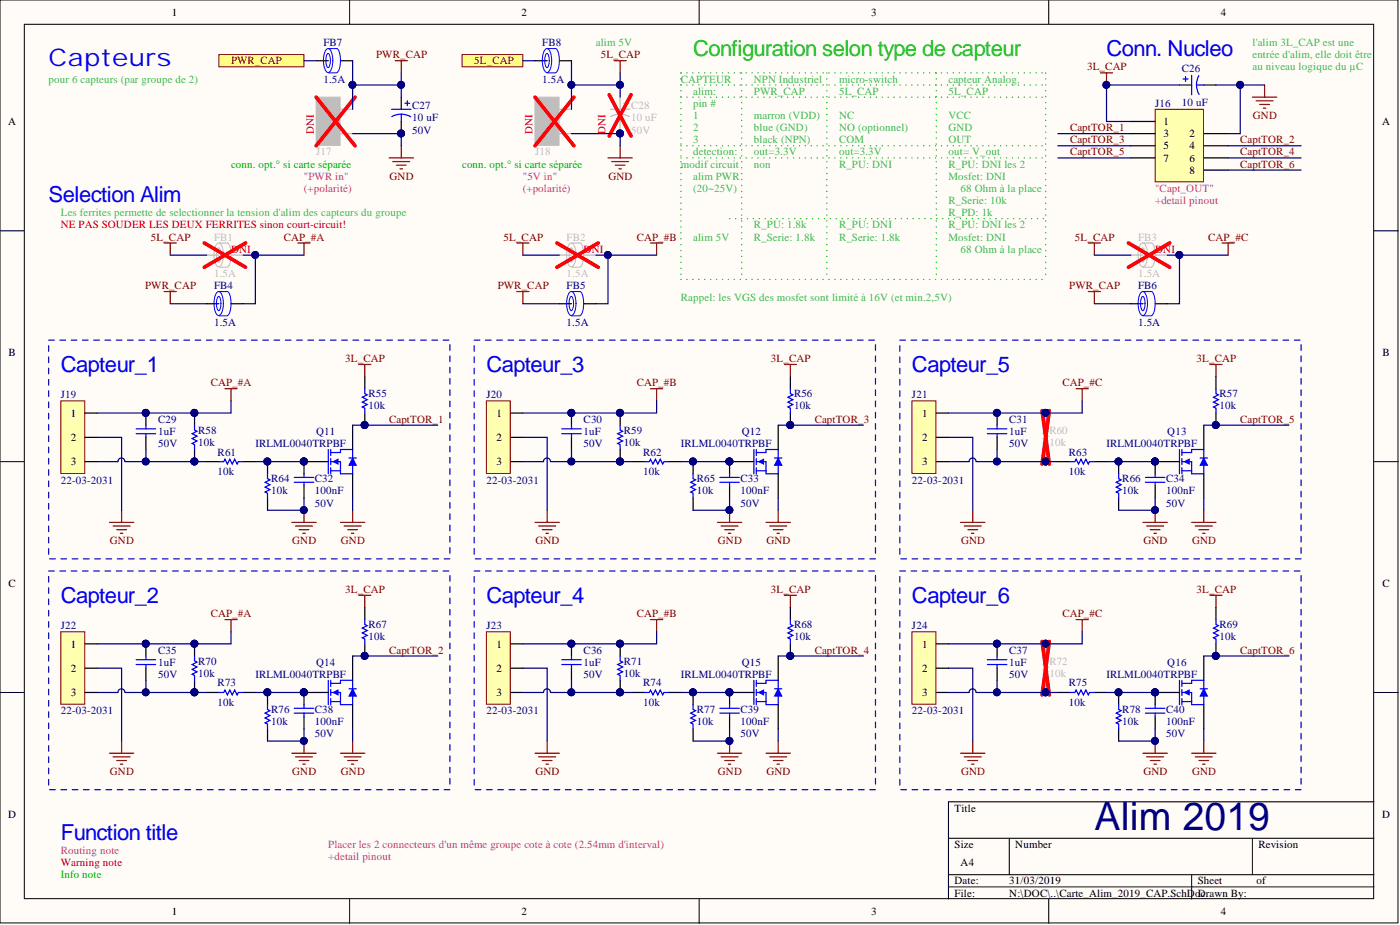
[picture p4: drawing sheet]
<svg xmlns="http://www.w3.org/2000/svg" width="292mm" height="193mm" viewBox="0 0 292 193" stroke-linecap="round" stroke-linejoin="round" font-family="sans-serif">
<defs><g id="words">
<text font-size="8.2" fill="#000080" x="228.3" y="173.1">Alim 2019</text>
<text font-size="5.1" fill="#00f" x="10.1" y="13.7">Capteurs</text>
<text font-size="4.6" fill="#00bf00" x="144.6" y="11.8">Configuration selon type de capteur</text>
<g font-size="4.6" fill="#00f">
<text x="230.9" y="11.8">Conn. Nucleo</text>
<text x="10.1" y="42.2">Selection Alim</text>
<text x="12.7" y="77.6">Capteur_1</text>
<text x="101.5" y="77.6">Capteur_3</text>
<text x="190.3" y="77.6">Capteur_5</text>
<text x="12.7" y="125.8">Capteur_2</text>
<text x="101.5" y="125.8">Capteur_4</text>
<text x="190.3" y="125.8">Capteur_6</text>
<text x="12.7" y="175.2">Function title</text>
</g>
<g font-size="2.3">
<text x="35.9" y="3.3">1</text>
<text x="108.8" y="3.3">2</text>
<text x="181.7" y="3.3">3</text>
<text x="254.7" y="3.3">4</text>
<text x="1.7" y="26.1">A</text>
<text x="242.8" y="26.1">1</text>
<text x="242.8" y="28.6">3</text>
<text x="248.2" y="28.6">2</text>
<text x="288.4" y="26.1">A</text>
<text x="242.8" y="31.2">5</text>
<text x="242.8" y="33.7">7</text>
<text x="248.2" y="31.2">4</text>
<text x="248.2" y="33.7">6</text>
<text x="248.2" y="36.2">8</text>
<text x="1.8" y="74.3">B</text>
<text x="288.5" y="74.3">B</text>
<text x="14.8" y="86.9">1</text>
<text x="103.6" y="86.9">1</text>
<text x="192.4" y="86.9">1</text>
<text x="14.8" y="92">2</text>
<text x="103.6" y="92">2</text>
<text x="192.4" y="92">2</text>
<text x="14.8" y="97.1">3</text>
<text x="103.6" y="97.1">3</text>
<text x="192.4" y="97.1">3</text>
<text x="1.8" y="122.4">C</text>
<text x="288.5" y="122.4">C</text>
<text x="14.8" y="135.1">1</text>
<text x="103.6" y="135.1">1</text>
<text x="192.4" y="135.1">1</text>
<text x="14.8" y="140.2">2</text>
<text x="103.6" y="140.2">2</text>
<text x="192.4" y="140.2">2</text>
<text x="14.8" y="145.2">3</text>
<text x="103.6" y="145.2">3</text>
<text x="192.4" y="145.2">3</text>
<text x="1.7" y="170.6">D</text>
<text x="199.2" y="169.3">Title</text>
<text x="288.4" y="170.6">D</text>
<text x="199.2" y="176.9">Size</text>
<text x="211.8" y="176.9">Number</text>
<text x="262.6" y="176.9">Revision</text>
<text x="199.2" y="184.5">Date:</text>
<text x="200.4" y="180.7">A4</text>
<text x="210.6" y="184.5">31/03/2019</text>
<text x="249.9" y="184.5">Sheet</text>
<text x="262.2" y="184.5">of</text>
<text x="35.9" y="190.8">1</text>
<text x="108.8" y="190.8">2</text>
<text x="181.7" y="190.8">3</text>
<text x="199.2" y="187">File:</text>
<text x="210.6" y="187">N:\DOC\..\Carte_Alim_2019_CAP.SchD</text>
<text x="249.3" y="187">oDcrawn By:</text>
<text x="254.7" y="190.8">4</text>
</g>
<g font-size="2.3" fill="#000080">
<text x="67.5" y="9.6">FB7</text>
<text x="113.1" y="9.6">FB8</text>
<text x="67.5" y="17.2">1.5A</text>
<text x="113.1" y="17.2">1.5A</text>
<text x="246.6" y="14.9">C26</text>
<text x="86" y="22.8">C27</text>
<text x="241" y="22.3">J16</text>
<text x="246.6" y="22">10 uF</text>
<text x="86" y="27.9">50V</text>
<text x="86" y="25.3">10 uF</text>
<text x="44.7" y="60.3">FB4</text>
<text x="118.2" y="60.3">FB5</text>
<text x="237.5" y="60.3">FB6</text>
<text x="44.7" y="67.9">1.5A</text>
<text x="118.2" y="67.9">1.5A</text>
<text x="237.5" y="67.9">1.5A</text>
<text x="12.7" y="83.1">J19</text>
<text x="76.9" y="82.9">R55</text>
<text x="101.5" y="83.1">J20</text>
<text x="165.7" y="82.9">R56</text>
<text x="190.3" y="83.1">J21</text>
<text x="254.5" y="82.9">R57</text>
<text x="33" y="88.2">C29</text>
<text x="76.9" y="85.4">10k</text>
<text x="121.8" y="88.2">C30</text>
<text x="165.7" y="85.4">10k</text>
<text x="210.6" y="88.2">C31</text>
<text x="254.5" y="85.4">10k</text>
<text x="33" y="93.3">50V</text>
<text x="33" y="90.7">1uF</text>
<text x="41.4" y="93">10k</text>
<text x="41.4" y="90.5">R58</text>
<text x="45.4" y="95">R61</text>
<text x="53.3" y="93.3">IRLML0040TRPBF</text>
<text x="66" y="90.7">Q11</text>
<text x="121.8" y="93.3">50V</text>
<text x="121.8" y="90.7">1uF</text>
<text x="130.1" y="93">10k</text>
<text x="130.1" y="90.5">R59</text>
<text x="134.2" y="95">R62</text>
<text x="142.1" y="93.3">IRLML0040TRPBF</text>
<text x="154.8" y="90.7">Q12</text>
<text x="210.6" y="93.3">50V</text>
<text x="210.6" y="90.7">1uF</text>
<text x="223" y="95">R63</text>
<text x="230.9" y="93.3">IRLML0040TRPBF</text>
<text x="243.6" y="90.7">Q13</text>
<text x="12.7" y="100.9">22-03-2031</text>
<text x="45.4" y="99.1">10k</text>
<text x="56.6" y="100.6">R64</text>
<text x="65.7" y="100.6">C32</text>
<text x="101.5" y="100.9">22-03-2031</text>
<text x="134.2" y="99.1">10k</text>
<text x="145.4" y="100.6">R65</text>
<text x="154.5" y="100.6">C33</text>
<text x="190.3" y="100.9">22-03-2031</text>
<text x="223" y="99.1">10k</text>
<text x="234.2" y="100.6">R66</text>
<text x="243.3" y="100.6">C34</text>
<text x="56.6" y="103.1">10k</text>
<text x="65.7" y="105.7">50V</text>
<text x="65.7" y="103.1">100nF</text>
<text x="145.4" y="103.1">10k</text>
<text x="154.5" y="105.7">50V</text>
<text x="154.5" y="103.1">100nF</text>
<text x="234.2" y="103.1">10k</text>
<text x="243.3" y="105.7">50V</text>
<text x="243.3" y="103.1">100nF</text>
<text x="12.7" y="131.3">J22</text>
<text x="76.9" y="131">R67</text>
<text x="101.5" y="131.3">J23</text>
<text x="165.7" y="131">R68</text>
<text x="190.3" y="131.3">J24</text>
<text x="254.5" y="131">R69</text>
<text x="33" y="136.4">C35</text>
<text x="76.9" y="133.6">10k</text>
<text x="121.8" y="136.4">C36</text>
<text x="165.7" y="133.6">10k</text>
<text x="210.6" y="136.4">C37</text>
<text x="254.5" y="133.6">10k</text>
<text x="33" y="141.4">50V</text>
<text x="33" y="138.9">1uF</text>
<text x="41.4" y="141.2">10k</text>
<text x="41.4" y="138.6">R70</text>
<text x="45.4" y="143.2">R73</text>
<text x="53.3" y="141.4">IRLML0040TRPBF</text>
<text x="66" y="138.9">Q14</text>
<text x="121.8" y="141.4">50V</text>
<text x="121.8" y="138.9">1uF</text>
<text x="130.1" y="141.2">10k</text>
<text x="130.1" y="138.6">R71</text>
<text x="134.2" y="143.2">R74</text>
<text x="142.1" y="141.4">IRLML0040TRPBF</text>
<text x="154.8" y="138.9">Q15</text>
<text x="210.6" y="141.4">50V</text>
<text x="210.6" y="138.9">1uF</text>
<text x="223" y="143.2">R75</text>
<text x="230.9" y="141.4">IRLML0040TRPBF</text>
<text x="243.6" y="138.9">Q16</text>
<text x="12.7" y="149">22-03-2031</text>
<text x="45.4" y="147.3">10k</text>
<text x="56.6" y="148.8">R76</text>
<text x="65.7" y="148.8">C38</text>
<text x="101.5" y="149">22-03-2031</text>
<text x="134.2" y="147.3">10k</text>
<text x="145.4" y="148.8">R77</text>
<text x="154.5" y="148.8">C39</text>
<text x="190.3" y="149">22-03-2031</text>
<text x="223" y="147.3">10k</text>
<text x="234.2" y="148.8">R78</text>
<text x="243.3" y="148.8">C40</text>
<text x="56.6" y="151.3">10k</text>
<text x="65.7" y="153.8">50V</text>
<text x="65.7" y="151.3">100nF</text>
<text x="145.4" y="151.3">10k</text>
<text x="154.5" y="153.8">50V</text>
<text x="154.5" y="151.3">100nF</text>
<text x="234.2" y="151.3">10k</text>
<text x="243.3" y="153.8">50V</text>
<text x="243.3" y="151.3">100nF</text>
</g>
<g font-size="2.3" fill="#3bb253">
<text x="124.3" y="9.6">alim 5V</text>
<text x="261.3" y="9.6">l'alim 3L_CAP est une</text>
<text x="10.1" y="17.2">pour 6 capteurs (par groupe de 2)</text>
<text x="142.1" y="17.2">CAPTEUR</text>
<text x="157.3" y="17.2">NPN Industriel</text>
<text x="175.1" y="17.2">micro-switch</text>
<text x="197.9" y="17.2">capteur Analog.</text>
<text x="261.3" y="14.7">au niveau logique du µC</text>
<text x="261.3" y="12.2">entrée d'alim, elle doit être</text>
<text x="144.6" y="22.3">pin #</text>
<text x="144.6" y="19.8">alim:</text>
<text x="157.3" y="19.8">PWR_CAP</text>
<text x="175.1" y="19.8">5L_CAP</text>
<text x="197.9" y="19.8">5L_CAP</text>
<text x="144.6" y="24.8">1</text>
<text x="144.6" y="27.4">2</text>
<text x="144.6" y="29.9">3</text>
<text x="157.3" y="24.8">marron (VDD)</text>
<text x="157.3" y="27.4">blue (GND)</text>
<text x="157.3" y="29.9">black (NPN)</text>
<text x="175.1" y="24.8">NC</text>
<text x="175.1" y="27.4">NO (optionnel)</text>
<text x="175.1" y="29.9">COM</text>
<text x="197.9" y="24.8">VCC</text>
<text x="197.9" y="29.9">OUT</text>
<text x="197.9" y="27.4">GND</text>
<text x="142.1" y="35">modif circuit</text>
<text x="144.6" y="32.4">detection:</text>
<text x="157.3" y="32.4">out=3.3V</text>
<text x="157.3" y="35">non</text>
<text x="175.1" y="32.4">out=3.3V</text>
<text x="175.1" y="35">R_PU: DNI</text>
<text x="197.9" y="32.4">out= V_out</text>
<text x="197.9" y="35">R_PU: DNI les 2</text>
<text x="144.6" y="37.5">alim PWR</text>
<text x="144.6" y="40">(20~25V)</text>
<text x="197.9" y="37.5">Mosfet: DNI</text>
<text x="200.4" y="40">68 Ohm à la place</text>
<text x="12.7" y="45.1">Les ferrites permette de selectionner la tension d'alim des capteurs du groupe</text>
<text x="157.3" y="47.6">R_PU: 1.8k</text>
<text x="175.1" y="47.6">R_PU: DNI</text>
<text x="197.9" y="42.6">R_Serie: 10k</text>
<text x="197.9" y="45.1">R_PD: 1k</text>
<text x="197.9" y="47.6">R_PU: DNI les 2</text>
<text x="144.6" y="50.2">alim 5V</text>
<text x="157.3" y="50.2">R_Serie: 1.8k</text>
<text x="175.1" y="50.2">R_Serie: 1.8k</text>
<text x="197.9" y="50.2">Mosfet: DNI</text>
<text x="200.4" y="52.7">68 Ohm à la place</text>
<text x="142.1" y="62.9">Rappel: les VGS des mosfet sont limité à 16V (et min.2,5V)</text>
</g>
<g font-size="2.3" fill="#800000">
<text x="48.2" y="13.4">PWR_CAP</text>
<text x="78.5" y="12.2">PWR_CAP</text>
<text x="98.9" y="13.4">5L_CAP</text>
<text x="125.3" y="12.2">5L_CAP</text>
<text x="226.8" y="14.7">3L_CAP</text>
<text x="223.3" y="27.4">CaptTOR_1</text>
<text x="223.3" y="29.9">CaptTOR_3</text>
<text x="258.8" y="29.9">CaptTOR_2</text>
<text x="261.4" y="24.8">GND</text>
<text x="223.3" y="32.4">CaptTOR_5</text>
<text x="258.8" y="32.4">CaptTOR_4</text>
<text x="258.8" y="35">CaptTOR_6</text>
<text x="81.3" y="37.5">GND</text>
<text x="126.9" y="37.5">GND</text>
<text x="31.5" y="50.2">5L_CAP</text>
<text x="59.2" y="50.2">CAP_#A</text>
<text x="105" y="50.2">5L_CAP</text>
<text x="132.9" y="50.2">CAP_#B</text>
<text x="224.3" y="50.2">5L_CAP</text>
<text x="252.1" y="50.2">CAP_#C</text>
<text x="30.3" y="60.3">PWR_CAP</text>
<text x="103.8" y="60.3">PWR_CAP</text>
<text x="223.1" y="60.3">PWR_CAP</text>
<text x="72.1" y="75.5">3L_CAP</text>
<text x="160.8" y="75.5">3L_CAP</text>
<text x="249.6" y="75.5">3L_CAP</text>
<text x="44" y="80.6">CAP_#A</text>
<text x="132.9" y="80.6">CAP_#B</text>
<text x="221.6" y="80.6">CAP_#C</text>
<text x="81.2" y="88.2">CaptTOR_1</text>
<text x="170" y="88.2">CaptTOR_3</text>
<text x="258.8" y="88.2">CaptTOR_5</text>
<text x="22.9" y="113.5">GND</text>
<text x="61" y="113.5">GND</text>
<text x="71.1" y="113.5">GND</text>
<text x="111.7" y="113.5">GND</text>
<text x="149.8" y="113.5">GND</text>
<text x="159.9" y="113.5">GND</text>
<text x="200.5" y="113.5">GND</text>
<text x="238.6" y="113.5">GND</text>
<text x="248.7" y="113.5">GND</text>
<text x="72.1" y="123.7">3L_CAP</text>
<text x="160.8" y="123.7">3L_CAP</text>
<text x="249.6" y="123.7">3L_CAP</text>
<text x="44" y="128.7">CAP_#A</text>
<text x="132.9" y="128.7">CAP_#B</text>
<text x="221.6" y="128.7">CAP_#C</text>
<text x="81.2" y="136.4">CaptTOR_2</text>
<text x="170" y="136.4">CaptTOR_4</text>
<text x="258.8" y="136.4">CaptTOR_6</text>
<text x="22.9" y="161.7">GND</text>
<text x="61" y="161.7">GND</text>
<text x="71.1" y="161.7">GND</text>
<text x="111.7" y="161.7">GND</text>
<text x="149.8" y="161.7">GND</text>
<text x="159.9" y="161.7">GND</text>
<text x="200.5" y="161.7">GND</text>
<text x="238.6" y="161.7">GND</text>
<text x="248.7" y="161.7">GND</text>
</g>
<g font-size="2.3" fill="#bfbebc">
<text x="68.1" y="23.6">1</text>
<text x="113.7" y="23.6">1</text>
<text x="131.7" y="22.8">C28</text>
<text x="68.1" y="28.6">2</text>
<text x="113.7" y="28.6">2</text>
<text x="131.7" y="27.9">50V</text>
<text x="131.7" y="25.3">10 uF</text>
<text x="66" y="32.4">J17</text>
<text x="111.6" y="32.4">J18</text>
<text x="44.7" y="50.2">FB1</text>
<text x="118.2" y="50.2">FB2</text>
<text x="237.5" y="50.2">FB3</text>
<text x="44.7" y="57.8">1.5A</text>
<text x="118.2" y="57.8">1.5A</text>
<text x="237.5" y="57.8">1.5A</text>
<text x="218.9" y="93">10k</text>
<text x="218.9" y="90.5">R60</text>
<text x="218.9" y="141.2">10k</text>
<text x="218.9" y="138.6">R72</text>
</g>
<g font-size="2.3" fill="#f00">
<text x="65.5" y="27.9" transform="rotate(-90 65.5 27.9)">DNI</text>
<text x="111.1" y="27.9" transform="rotate(-90 111.1 27.9)">DNI</text>
<text x="126.3" y="27.9" transform="rotate(-90 126.3 27.9)">DNI</text>
<text x="12.7" y="47.6">NE PAS SOUDER LES DEUX FERRITES sinon court-circuit!</text>
<text x="48.2" y="52.7">DNI</text>
<text x="121.8" y="52.7">DNI</text>
<text x="241" y="52.7">DNI</text>
<text x="12.7" y="180.7">Warning note</text>
</g>
<g font-size="2.3" fill="#00bf00">
<text x="48.2" y="35">conn. opt.° si carte séparée</text>
<text x="96.4" y="35">conn. opt.° si carte séparée</text>
<text x="12.7" y="183.2">Info note</text>
</g>
<g font-size="2.3" fill="#bf00bf">
<text x="63.4" y="37.5">&quot;PWR in&quot;</text>
<text x="63.4" y="40">(+polarité)</text>
<text x="109.1" y="37.5">&quot;5V in&quot;</text>
<text x="109.1" y="40">(+polarité)</text>
<text x="241" y="40">&quot;Capt_OUT&quot;</text>
<text x="241" y="42.6">+detail pinout</text>
<text x="12.7" y="178.2">Routing note</text>
<text x="68.5" y="176.9">Placer les 2 connecteurs d'un même groupe cote à cote (2.54mm d'interval)</text>
<text x="68.5" y="179.4">+detail pinout</text>
</g>
</g></defs>
<g fill="#fffcf8" stroke="#000" stroke-width=".21">
<path d="M0 0h291.7v192.5h-291.7z"/>
<path d="M5.1 5.1h281.5v182.4h-281.5z"/>
</g>
<g fill="none" stroke="#000" stroke-width=".21">
<path d="M72.9 0v5.1M145.9 0v5.1M218.8 0v5.1M0 48.2h5.1M286.7 48.2h5.1M0 96.3h5.1M286.7 96.3h5.1M0 144.5h5.1M286.7 144.5h5.1M197.9 174.9h88.8M210.6 174.9v7.6M261.3 174.9v7.6"/>
<path d="M286.7 167.3h-88.8v20.2M72.9 187.5v5.1M145.9 187.5v5.1M197.9 182.5h88.8M197.9 185h88.8M218.8 187.5v5.1M248.6 182.5v5"/>
</g>
<path d="M40.6 86.2v2.5M40.6 93.8v2.5" fill="none" stroke="#000" stroke-width=".25"/>
<g fill="#000080" stroke="#000080" stroke-width=".21">
<circle cx="40.6" cy="86.1" r=".72"/>
<circle cx="40.6" cy="96.3" r=".72"/>
</g>
<path d="M40.6 88.7v1l.5 .3-1 .5 1 .5-1 .5 1 .5-1 .5 .5 .3v1" fill="none" stroke="#00f" stroke-width=".25"/>
<path d="M12.7 83.6h5v15.2h-5z" fill="#ffffb0" stroke="#800000" stroke-width=".21"/>
<path d="M17.8 86.2h2.5M17.8 91.2h2.5M17.8 96.3h2.5M30.4 86.2v2.5M30.4 91.2v2.6M55.8 96.3v2.5M63.4 96.3v2.5M55.8 103.9v2.5M63.4 101.4v2.5" fill="none" stroke="#000" stroke-width=".25"/>
<path d="M74.8 76h2.6M76.1 76v2.6M22.8 109h5.1M23.6 109.7h3.5M24.4 110.5h2M25.1 111.3h.5M25.4 106.4v2.6M71 109h5.1M71.8 109.7h3.5M72.6 110.5h2M73.3 111.3h.5M73.6 106.4v2.6" fill="none" stroke="#800000" stroke-width=".25"/>
<g fill="#000080" stroke="#000080" stroke-width=".21">
<circle cx="63.4" cy="96.3" r=".72"/>
<circle cx="30.4" cy="86.1" r=".72"/>
<circle cx="55.8" cy="96.3" r=".72"/>
</g>
<path d="M28.4 89.5h4.1M28.4 90.5h4.1M30.4 88.7v.8M30.4 90.5v.7M55.8 98.8v1.1l.5 .2-1 .5 1 .5-1 .5 1 .5-1 .5 .5 .3v1M61.4 99.6h4.1M63.4 98.8v.8M61.4 100.6h4.1M63.4 100.6v.8" fill="none" stroke="#00f" stroke-width=".25"/>
<path d="M45.7 11.4h17.7v2.5h-17.7z" fill-rule="evenodd" fill="#ffff80" stroke="#800000" stroke-width=".21"/>
<path d="M10.1 71h83.8v45.6h-83.8v-45.6" fill="none" stroke="#0000bf" stroke-width=".25" stroke-dasharray="1.2 1.2"/>
<path d="M68.5 93.8v5M69 94.4h2v-.6h2.6v5h-2.6v-.6M69 96.3h2v1.9M69 93.8v1.2M69 95.7v1.2M69 97.6v1.2M69 98.2h2" fill="none" stroke="#00f" stroke-width=".25"/>
<path d="M69.5 96.3l1-.5v1z" fill="#00f"/>
<path d="M69.5 96.3l1-.5v1z" fill="none" stroke="#00f" stroke-width=".21"/>
<path d="M73.6 95.5l.7 1.6h-1.5z" fill="#00f"/>
<g fill="none" stroke="#00f" stroke-width=".21">
<path d="M45.4 60.9l.2-.1a2.39 2.39 0 0 1 1 2.5v.7a2.03 2.03 0 0 1-1 1.8 2.39 2.39 0 0 1-.9-2.5v-.6a2.61 2.61 0 0 1 .7-1.8zM45.4 62l.2-.2a2.58 2.58 0 0 1 0 3 2.63 2.63 0 0 1-.2-2.8zM45.7 60.8h1.7a3.3 3.3 0 0 1 .8 3l-.1 .6a1.72 1.72 0 0 1-.6 1.4M45.7 65.9h1.7M118.9 60.9l.3-.1a2.39 2.39 0 0 1 1 2.5l-.1 .7a2.03 2.03 0 0 1-.9 1.8 2.39 2.39 0 0 1-1-2.5l.1-.6a2.61 2.61 0 0 1 .6-1.8zM119 62l.2-.2a2.58 2.58 0 0 1 0 3 2.63 2.63 0 0 1-.2-2.8zM119.2 60.8h1.8a3.3 3.3 0 0 1 .8 3l-.1 .6a1.72 1.72 0 0 1-.7 1.4M119.2 65.9h1.8M238.2 60.9l.2-.1a2.39 2.39 0 0 1 1 2.5v.7a2.03 2.03 0 0 1-1 1.8 2.39 2.39 0 0 1-.9-2.5v-.6a2.61 2.61 0 0 1 .7-1.8zM238.3 62l.1-.2a2.58 2.58 0 0 1 0 3 2.63 2.63 0 0 1-.1-2.8zM238.5 60.8h1.8a3.3 3.3 0 0 1 .7 3l-.1 .6a1.72 1.72 0 0 1-.6 1.4M238.5 65.9h1.8"/>
<path d="M73.6 95.5l.7 1.6h-1.5z"/>
</g>
<path d="M45.7 96.3h1l.2-.5 .5 1 .5-1 .6 1 .5-1 .5 1 .2-.5h1M72.8 95.5h1.5M76.1 81.1v1l.5 .3-1 .5 1 .5-1 .5 1 .5-1 .5 .5 .3v1M40.6 136.9v1l.5 .2-1 .5 1 .5-1 .5 1 .6-1 .5 .5 .2v1" fill="none" stroke="#00f" stroke-width=".25"/>
<g fill="none" stroke="#000" stroke-width=".25">
<path d="M43.1 63.4h2.6M48.2 63.4h2.5M76.1 78.6v2.5M116.7 63.4h2.5M121.8 63.4h2.5M235.9 63.4h2.6M241 63.4h2.6M43.1 96.3h2.6M50.7 96.3h2.6M63.4 96.3h5.1M73.6 88.7v5.1M73.6 98.8v5.1"/>
<path d="M76.1 86.2v2.5M40.6 134.3v2.6M40.6 141.9v2.6"/>
</g>
<g fill="#000080" stroke="#000080" stroke-width=".21">
<circle cx="63.4" cy="96.3" r=".72"/>
<circle cx="76.1" cy="88.7" r=".72"/>
<circle cx="63.4" cy="106.4" r=".72"/>
<circle cx="230.8" cy="17.7" r=".72"/>
<circle cx="129.3" cy="27.8" r=".72"/>
<circle cx="40.6" cy="134.3" r=".72"/>
<circle cx="40.6" cy="144.4" r=".72"/>
</g>
<g fill="none" stroke="#800000" stroke-width=".25">
<path d="M82.5 12.7h2.5M83.7 12.7v2.5M128.1 12.7h2.6M129.4 12.7v2.5M229.6 15.2h2.5M230.9 15.2v2.5M263.8 17.7v2.6M126.8 32.9h5.1M127.6 33.7h3.6M128.4 34.5h2M129.1 35.2h.5M129.4 30.4v2.5"/>
<path d="M261.3 20.3h5.1M262.1 21h3.5M262.8 21.8h2.1M263.6 22.6h.5M34.2 50.7h2.6M35.5 50.7v2.5M62.2 50.7h2.5M63.4 50.7v2.5M107.8 50.7h2.6M109.1 50.7v2.5M135.7 50.7h2.6M137 50.7v2.5"/>
<path d="M227.1 50.7h2.5M228.3 50.7v2.5M255 50.7h2.5M256.2 50.7v2.5M34.2 60.8h2.6M35.5 60.8v2.6M107.8 60.8h2.6M109.1 60.8v2.6M227.1 60.8h2.5M228.3 60.8v2.6M46.9 81.1h2.6M48.2 81.1v2.5"/>
<path d="M60.9 109h5.1M61.6 109.7h3.6M62.4 110.5h2M63.2 111.3h.5M63.4 106.4v2.6"/>
</g>
<path d="M111.6 20.3h5v10h-5z" fill="#bfbebc" stroke="#bfbebc" stroke-width=".21"/>
<g fill="none" stroke="#bfbebc" stroke-width=".25">
<path d="M116.7 22.8h2.5M116.7 27.9h2.5M127.4 22.8h4M129.4 23.8l1.2 .2 .8 .4M129.4 23.8l-1.2 .2-.8 .3M129.4 20.3v2.5M129.4 23.8v4.1M130.1 21.5h1.1M130.7 21v1M43.1 53.2h2.6M48.2 53.2h2.5M116.7 53.2h2.5"/>
<path d="M121.8 53.2h2.5M235.9 53.2h2.6M241 53.2h2.6"/>
</g>
<path d="M127.1 19.8l4.6 8.6M131.7 19.8l-4.6 8.6M111.6 20.3l8.1 10.1M119.7 20.3l-8.1 10.1M42.6 50.7l8.6 5.1M51.2 50.7l-8.6 5.1M116.2 50.7l8.6 5.1M124.8 50.7l-8.6 5.1M235.4 50.7l8.7 5.1M244.1 50.7l-8.7 5.1" fill="none" stroke="#f00" stroke-width=".76"/>
<path d="M142.1 17.7h76.1M154.8 15.2v43.1M172.5 15.2v43.1M142.1 30.4h76.1M142.1 20.3h76.1" fill="none" stroke="#00bf00" stroke-width=".25" stroke-dasharray="0 1.2"/>
<path d="M45.4 50.8l.2-.1a2.39 2.39 0 0 1 1 2.5v.6a2.03 2.03 0 0 1-1 1.9 2.39 2.39 0 0 1-.9-2.5v-.7a2.61 2.61 0 0 1 .7-1.7zM45.4 51.8l.2-.1a2.58 2.58 0 0 1 0 3 2.63 2.63 0 0 1-.2-2.9zM45.7 50.7h1.7a3.3 3.3 0 0 1 .8 3l-.1 .6a1.72 1.72 0 0 1-.6 1.4M45.7 55.8h1.7M118.9 50.8l.3-.1a2.39 2.39 0 0 1 1 2.5l-.1 .6a2.03 2.03 0 0 1-.9 1.9 2.39 2.39 0 0 1-1-2.5l.1-.7a2.61 2.61 0 0 1 .6-1.7zM119 51.8l.2-.1a2.58 2.58 0 0 1 0 3 2.63 2.63 0 0 1-.2-2.9zM119.2 50.7h1.8a3.3 3.3 0 0 1 .8 3l-.1 .6a1.72 1.72 0 0 1-.7 1.4M119.2 55.8h1.8M238.2 50.8l.2-.1a2.39 2.39 0 0 1 1 2.5v.6a2.03 2.03 0 0 1-1 1.9 2.39 2.39 0 0 1-.9-2.5v-.7a2.61 2.61 0 0 1 .7-1.7zM238.3 51.8l.1-.1a2.58 2.58 0 0 1 0 3 2.63 2.63 0 0 1-.1-2.9zM238.5 50.7h1.8a3.3 3.3 0 0 1 .7 3l-.1 .6a1.72 1.72 0 0 1-.6 1.4M238.5 55.8h1.8" fill="none" stroke="#bfbebc" stroke-width=".21"/>
<path d="M12.7 131.8h5v15.1h-5z" fill="#ffffb0" stroke="#800000" stroke-width=".21"/>
<path d="M17.8 134.3h2.5M17.8 139.4h2.5M30.4 134.3v2.6M30.4 139.4v2.5M17.8 144.5h2.5M55.8 144.5v2.5M55.8 152.1v2.5M63.4 144.5v2.5M63.4 149.5v2.6" fill="none" stroke="#000" stroke-width=".25"/>
<path d="M74.8 124.2h2.6M76.1 124.2v2.5M22.8 157.1h5.1M23.6 157.9h3.5M24.4 158.7h2M25.1 159.4h.5M25.4 154.6v2.5M71 157.1h5.1M71.8 157.9h3.5M72.6 158.7h2M73.3 159.4h.5M73.6 154.6v2.5" fill="none" stroke="#800000" stroke-width=".25"/>
<g fill="#000080" stroke="#000080" stroke-width=".21">
<circle cx="63.4" cy="144.4" r=".72"/>
<circle cx="30.4" cy="134.3" r=".72"/>
<circle cx="55.8" cy="144.4" r=".72"/>
</g>
<g fill="none" stroke="#00f" stroke-width=".25">
<path d="M28.4 137.6h4.1M28.4 138.6h4.1M30.4 136.9v.7M30.4 138.6v.8M55.8 147v1l.5 .3-1 .5 1 .5-1 .5 1 .5-1 .5 .5 .3v1M61.4 148.8h4.1M61.4 147.8h4.1M63.4 147v.8M63.4 148.8v.7M68.5 141.9v5.1M69 142.6h2v-.7h2.6v5.1h-2.6v-.6M69 144.5h2v1.9"/>
<path d="M69 141.9v1.3M69 143.8v1.3M69 145.7v1.3M69 146.4h2"/>
</g>
<path d="M10.1 119.1h83.8v45.6h-83.8v-45.6" fill="none" stroke="#0000bf" stroke-width=".25" stroke-dasharray="1.2 1.2"/>
<path d="M69.5 144.5l1-.5v1z" fill="#00f"/>
<path d="M69.5 144.5l1-.5v1z" fill="none" stroke="#00f" stroke-width=".21"/>
<path d="M73.6 143.7l.7 1.5h-1.5z" fill="#00f"/>
<path d="M73.6 143.7l.7 1.5h-1.5z" fill="none" stroke="#00f" stroke-width=".21"/>
<path d="M129.4 88.7v1l.5 .3-1 .5 1 .5-1 .5 1 .5-1 .5 .5 .3v1M76.1 129.3v1l.5 .2-1 .5 1 .5-1 .5 1 .5-1 .6 .5 .2v1M45.7 144.5h1l.2-.5 .5 1 .5-1 .6 1 .5-1 .5 1 .2-.5h1M72.8 143.7h1.5" fill="none" stroke="#00f" stroke-width=".25"/>
<path d="M129.4 86.2v2.5M129.4 93.8v2.5M73.6 136.9v5M76.1 126.7v2.6M76.1 134.3v2.6M43.1 144.5h2.6M50.7 144.5h2.6M63.4 144.5h5.1M73.6 147v5.1" fill="none" stroke="#000" stroke-width=".25"/>
<g fill="#000080" stroke="#000080" stroke-width=".21">
<circle cx="63.4" cy="144.4" r=".72"/>
<circle cx="76.1" cy="136.8" r=".72"/>
<circle cx="63.4" cy="154.6" r=".72"/>
<circle cx="129.3" cy="86.1" r=".72"/>
<circle cx="129.3" cy="96.3" r=".72"/>
</g>
<path d="M46.9 129.3h2.6M48.2 129.3v2.5M60.9 157.1h5.1M61.6 157.9h3.6M62.4 158.7h2M63.2 159.4h.5M63.4 154.6v2.5" fill="none" stroke="#800000" stroke-width=".25"/>
<path d="M101.5 83.6h5v15.2h-5z" fill="#ffffb0" stroke="#800000" stroke-width=".21"/>
<path d="M106.6 86.2h2.5M106.6 91.2h2.5M106.6 96.3h2.5M119.2 86.2v2.5M119.2 91.2v2.6M144.6 96.3v2.5M152.2 96.3v2.5M144.6 103.9v2.5M152.2 101.4v2.5" fill="none" stroke="#000" stroke-width=".25"/>
<path d="M163.6 76h2.6M164.9 76v2.6M111.6 109h5.1M112.4 109.7h3.5M113.1 110.5h2.1M113.9 111.3h.5M114.2 106.4v2.6M159.8 109h5.1M160.6 109.7h3.5M161.4 110.5h2M162.1 111.3h.5M162.4 106.4v2.6" fill="none" stroke="#800000" stroke-width=".25"/>
<g fill="#000080" stroke="#000080" stroke-width=".21">
<circle cx="152.2" cy="96.3" r=".72"/>
<circle cx="119.2" cy="86.1" r=".72"/>
<circle cx="144.6" cy="96.3" r=".72"/>
</g>
<g fill="none" stroke="#00f" stroke-width=".25">
<path d="M117.2 89.5h4.1M117.2 90.5h4.1M119.2 88.7v.8M119.2 90.5v.7M144.6 98.8v1.1l.5 .2-1 .5 1 .5-1 .5 1 .5-1 .5 .5 .3v1M150.2 99.6h4M152.2 98.8v.8M157.3 93.8v5M157.8 94.4h2v-.6h2.6v5h-2.6v-.6M157.8 96.3h2v1.9M157.8 93.8v1.2M157.8 95.7v1.2"/>
<path d="M157.8 97.6v1.2M157.8 98.2h2M150.2 100.6h4M152.2 100.6v.8"/>
</g>
<path d="M158.3 96.3l1-.5v1z" fill="#00f"/>
<path d="M158.3 96.3l1-.5v1z" fill="none" stroke="#00f" stroke-width=".21"/>
<path d="M162.4 95.5l.7 1.6h-1.5z" fill="#00f"/>
<path d="M162.4 95.5l.7 1.6h-1.5z" fill="none" stroke="#00f" stroke-width=".21"/>
<path d="M134.5 96.3h1l.2-.5 .5 1 .5-1 .6 1 .5-1 .5 1 .2-.5h1M161.6 95.5h1.5M164.9 81.1v1l.5 .3-1 .5 1 .5-1 .5 1 .5-1 .5 .5 .3v1M129.4 136.9v1l.5 .2-1 .5 1 .5-1 .5 1 .6-1 .5 .5 .2v1" fill="none" stroke="#00f" stroke-width=".25"/>
<path d="M164.9 78.6v2.5M131.9 96.3h2.6M139.5 96.3h2.6M152.2 96.3h5.1M162.4 88.7v5.1M162.4 98.8v5.1M164.9 86.2v2.5M129.4 134.3v2.6M129.4 141.9v2.6" fill="none" stroke="#000" stroke-width=".25"/>
<g fill="#000080" stroke="#000080" stroke-width=".21">
<circle cx="152.2" cy="96.3" r=".72"/>
<circle cx="164.9" cy="88.7" r=".72"/>
<circle cx="152.2" cy="106.4" r=".72"/>
<circle cx="129.3" cy="134.3" r=".72"/>
<circle cx="129.3" cy="144.4" r=".72"/>
</g>
<path d="M135.7 81.1h2.6M137 81.1v2.5M149.7 109h5.1M150.4 109.7h3.6M151.2 110.5h2M152 111.3h.5M152.2 106.4v2.6" fill="none" stroke="#800000" stroke-width=".25"/>
<path d="M101.5 131.8h5v15.1h-5z" fill="#ffffb0" stroke="#800000" stroke-width=".21"/>
<path d="M106.6 134.3h2.5M106.6 139.4h2.5M119.2 134.3v2.6M119.2 139.4v2.5M106.6 144.5h2.5M144.6 144.5v2.5M144.6 152.1v2.5M152.2 144.5v2.5M152.2 149.5v2.6" fill="none" stroke="#000" stroke-width=".25"/>
<path d="M163.6 124.2h2.6M164.9 124.2v2.5M111.6 157.1h5.1M112.4 157.9h3.5M113.1 158.7h2.1M113.9 159.4h.5M114.2 154.6v2.5M159.8 157.1h5.1M160.6 157.9h3.5M161.4 158.7h2M162.1 159.4h.5M162.4 154.6v2.5" fill="none" stroke="#800000" stroke-width=".25"/>
<g fill="#000080" stroke="#000080" stroke-width=".21">
<circle cx="152.2" cy="144.4" r=".72"/>
<circle cx="119.2" cy="134.3" r=".72"/>
<circle cx="144.6" cy="144.4" r=".72"/>
</g>
<g fill="none" stroke="#00f" stroke-width=".25">
<path d="M117.2 137.6h4.1M117.2 138.6h4.1M119.2 136.9v.7M119.2 138.6v.8M144.6 147v1l.5 .3-1 .5 1 .5-1 .5 1 .5-1 .5 .5 .3v1M150.2 148.8h4M150.2 147.8h4M152.2 147v.8M152.2 148.8v.7M157.3 141.9v5.1M157.8 142.6h2v-.7h2.6v5.1h-2.6v-.6M157.8 144.5h2v1.9"/>
<path d="M157.8 141.9v1.3M157.8 143.8v1.3M157.8 145.7v1.3M157.8 146.4h2"/>
</g>
<path d="M158.3 144.5l1-.5v1z" fill="#00f"/>
<path d="M158.3 144.5l1-.5v1z" fill="none" stroke="#00f" stroke-width=".21"/>
<path d="M162.4 143.7l.7 1.5h-1.5z" fill="#00f"/>
<path d="M162.4 143.7l.7 1.5h-1.5z" fill="none" stroke="#00f" stroke-width=".21"/>
<path d="M164.9 129.3v1l.5 .2-1 .5 1 .5-1 .5 1 .5-1 .6 .5 .2v1M134.5 144.5h1l.2-.5 .5 1 .5-1 .6 1 .5-1 .5 1 .2-.5h1M161.6 143.7h1.5" fill="none" stroke="#00f" stroke-width=".25"/>
<path d="M162.4 136.9v5M164.9 126.7v2.6M164.9 134.3v2.6M131.9 144.5h2.6M139.5 144.5h2.6M152.2 144.5h5.1M162.4 147v5.1" fill="none" stroke="#000" stroke-width=".25"/>
<g fill="#000080" stroke="#000080" stroke-width=".21">
<circle cx="152.2" cy="144.4" r=".72"/>
<circle cx="164.9" cy="136.8" r=".72"/>
<circle cx="152.2" cy="154.6" r=".72"/>
<circle cx="218.1" cy="86.1" r=".72"/>
<circle cx="218.1" cy="96.3" r=".72"/>
</g>
<path d="M135.7 129.3h2.6M137 129.3v2.5M149.7 157.1h5.1M150.4 157.9h3.6M151.2 158.7h2M152 159.4h.5M152.2 154.6v2.5" fill="none" stroke="#800000" stroke-width=".25"/>
<path d="M218.2 86.2v3.5l.5 .3-1 .5 1 .5-1 .5 1 .5-1 .5 .5 .3v3.5" fill="none" stroke="#bfbebc" stroke-width=".25"/>
<path d="M217.4 85.7l1.5 11.1M218.9 85.7l-1.5 11.1" fill="none" stroke="#f00" stroke-width=".76"/>
<path d="M190.3 83.6h5v15.2h-5z" fill="#ffffb0" stroke="#800000" stroke-width=".21"/>
<path d="M195.3 86.2h2.6M195.3 91.2h2.6M195.3 96.3h2.6M208 86.2v2.5M208 91.2v2.6M233.4 96.3v2.5M241 96.3v2.5M233.4 103.9v2.5M241 101.4v2.5" fill="none" stroke="#000" stroke-width=".25"/>
<path d="M252.4 76h2.6M253.7 76v2.6M200.4 109h5.1M201.2 109.7h3.5M201.9 110.5h2.1M202.7 111.3h.5M203 106.4v2.6M248.6 109h5.1M249.4 109.7h3.5M250.1 110.5h2.1M250.9 111.3h.5M251.2 106.4v2.6" fill="none" stroke="#800000" stroke-width=".25"/>
<g fill="#000080" stroke="#000080" stroke-width=".21">
<circle cx="241" cy="96.3" r=".72"/>
<circle cx="208" cy="86.1" r=".72"/>
<circle cx="233.4" cy="96.3" r=".72"/>
</g>
<g fill="none" stroke="#00f" stroke-width=".25">
<path d="M206 89.5h4.1M206 90.5h4.1M208 88.7v.8M208 90.5v.7M233.4 98.8v1.1l.5 .2-1 .5 1 .5-1 .5 1 .5-1 .5 .5 .3v1M239 99.6h4M241 98.8v.8M246.1 93.8v5M246.6 94.4h2v-.6h2.6v5h-2.6v-.6M246.6 96.3h2v1.9M246.6 93.8v1.2M246.6 95.7v1.2"/>
<path d="M246.6 97.6v1.2M246.6 98.2h2M239 100.6h4M241 100.6v.8"/>
</g>
<path d="M247.1 96.3l1-.5v1z" fill="#00f"/>
<path d="M247.1 96.3l1-.5v1z" fill="none" stroke="#00f" stroke-width=".21"/>
<path d="M251.2 95.5l.7 1.6h-1.5z" fill="#00f"/>
<path d="M251.2 95.5l.7 1.6h-1.5z" fill="none" stroke="#00f" stroke-width=".21"/>
<path d="M223.3 96.3h1l.2-.5 .5 1 .5-1 .5 1 .6-1 .5 1 .2-.5h1M250.4 95.5h1.5M253.7 81.1v1l.5 .3-1 .5 1 .5-1 .5 1 .5-1 .5 .5 .3v1" fill="none" stroke="#00f" stroke-width=".25"/>
<path d="M253.7 78.6v2.5M220.7 96.3h2.6M228.3 96.3h2.6M241 96.3h5.1M251.2 88.7v5.1M251.2 98.8v5.1M253.7 86.2v2.5" fill="none" stroke="#000" stroke-width=".25"/>
<g fill="#000080" stroke="#000080" stroke-width=".21">
<circle cx="241" cy="96.3" r=".72"/>
<circle cx="253.7" cy="88.7" r=".72"/>
<circle cx="241" cy="106.4" r=".72"/>
<circle cx="218.1" cy="134.3" r=".72"/>
<circle cx="218.1" cy="144.4" r=".72"/>
</g>
<path d="M224.5 81.1h2.6M225.8 81.1v2.5M238.5 109h5.1M239.2 109.7h3.6M240 110.5h2M240.8 111.3h.5M241 106.4v2.6" fill="none" stroke="#800000" stroke-width=".25"/>
<path d="M218.2 134.3v3.6l.5 .2-1 .5 1 .5-1 .5 1 .6-1 .5 .5 .2v3.6" fill="none" stroke="#bfbebc" stroke-width=".25"/>
<path d="M217.4 133.8l1.5 11.2M218.9 133.8l-1.5 11.2" fill="none" stroke="#f00" stroke-width=".76"/>
<path d="M190.3 131.8h5v15.1h-5z" fill="#ffffb0" stroke="#800000" stroke-width=".21"/>
<path d="M195.3 134.3h2.6M195.3 139.4h2.6M208 134.3v2.6M208 139.4v2.5M195.3 144.5h2.6M233.4 144.5v2.5M233.4 152.1v2.5M241 144.5v2.5M241 149.5v2.6" fill="none" stroke="#000" stroke-width=".25"/>
<path d="M252.4 124.2h2.6M253.7 124.2v2.5M200.4 157.1h5.1M201.2 157.9h3.5M201.9 158.7h2.1M202.7 159.4h.5M203 154.6v2.5M248.6 157.1h5.1M249.4 157.9h3.5M250.1 158.7h2.1M250.9 159.4h.5M251.2 154.6v2.5" fill="none" stroke="#800000" stroke-width=".25"/>
<g fill="#000080" stroke="#000080" stroke-width=".21">
<circle cx="241" cy="144.4" r=".72"/>
<circle cx="208" cy="134.3" r=".72"/>
<circle cx="233.4" cy="144.4" r=".72"/>
</g>
<g fill="none" stroke="#00f" stroke-width=".25">
<path d="M206 137.6h4.1M206 138.6h4.1M208 136.9v.7M208 138.6v.8M233.4 147v1l.5 .3-1 .5 1 .5-1 .5 1 .5-1 .5 .5 .3v1M239 148.8h4M239 147.8h4M241 147v.8M241 148.8v.7M246.1 141.9v5.1M246.6 142.6h2v-.7h2.6v5.1h-2.6v-.6M246.6 144.5h2v1.9"/>
<path d="M246.6 141.9v1.3M246.6 143.8v1.3M246.6 145.7v1.3M246.6 146.4h2"/>
</g>
<path d="M247.1 144.5l1-.5v1z" fill="#00f"/>
<path d="M247.1 144.5l1-.5v1z" fill="none" stroke="#00f" stroke-width=".21"/>
<path d="M251.2 143.7l.7 1.5h-1.5z" fill="#00f"/>
<path d="M251.2 143.7l.7 1.5h-1.5z" fill="none" stroke="#00f" stroke-width=".21"/>
<g fill="none" stroke="#00f" stroke-width=".25">
<path d="M246.8 16.5h1.1M247.4 16v1M248.6 15.7v4.1M249.6 17.7h1.6M249.6 17.7l.2 1.2 .4 .8M250.1 15.8l-.4 1.1-.1 .8M81.7 22.8h4.1M83.7 23.8l1.2 .2 .8 .4M83.7 23.8l-1.2 .2-.8 .3M83.7 23.8v1.5M84.5 21.5h1M85 21v1"/>
<path d="M253.7 129.3v1l.5 .2-1 .5 1 .5-1 .5 1 .5-1 .6 .5 .2v1M223.3 144.5h1l.2-.5 .5 1 .5-1 .5 1 .6-1 .5 1 .2-.5h1M250.4 143.7h1.5"/>
</g>
<path d="M246.1 17.7h2.5M251.2 17.7h2.5M83.7 20.3v2.5M83.7 25.3v2.6M251.2 136.9v5M253.7 126.7v2.6M253.7 134.3v2.6M220.7 144.5h2.6M228.3 144.5h2.6M241 144.5h5.1M251.2 147v5.1" fill="none" stroke="#000" stroke-width=".25"/>
<g fill="#000080" stroke="#000080" stroke-width=".21">
<circle cx="241" cy="144.4" r=".72"/>
<circle cx="253.7" cy="136.8" r=".72"/>
<circle cx="241" cy="154.6" r=".72"/>
<circle cx="83.7" cy="27.8" r=".72"/>
</g>
<path d="M81.2 32.9h5.1M81.9 33.7h3.6M82.7 34.5h2M83.5 35.2h.5M83.7 30.4v2.5M224.5 129.3h2.6M225.8 129.3v2.5M238.5 157.1h5.1M239.2 157.9h3.6M240 158.7h2M240.8 159.4h.5M241 154.6v2.5" fill="none" stroke="#800000" stroke-width=".25"/>
<path d="M66 20.3h5v10h-5z" fill="#bfbebc" stroke="#bfbebc" stroke-width=".21"/>
<path d="M71 22.8h2.6M71 27.9h2.6" fill="none" stroke="#bfbebc" stroke-width=".25"/>
<path d="M66 20.3l8.1 10.1M74.1 20.3l-8.1 10.1" fill="none" stroke="#f00" stroke-width=".76"/>
<path d="M96.4 11.4h12.7v2.5h-12.7z" fill-rule="evenodd" fill="#ffff80" stroke="#800000" stroke-width=".21"/>
<path d="M241 22.8h10.1v15.1h-10.1z" fill="#ffffb0" stroke="#800000" stroke-width=".21"/>
<path d="M66 12.7h2.5M71 12.7h2.6M111.6 12.7h2.6M116.7 12.7h2.5M235.9 25.3h5.1M235.9 27.9h5.1M235.9 30.4h5.1M235.9 32.9h5.1M251.2 27.9h5M251.2 30.4h5M251.2 32.9h5M251.2 35.5h5" fill="none" stroke="#000" stroke-width=".25"/>
<path d="M98.9 71h83.8v45.6h-83.8v-45.6M187.7 71h83.8v45.6h-83.8v-45.6M98.9 119.1h83.8v45.6h-83.8v-45.6M187.7 119.1h83.8v45.6h-83.8v-45.6" fill="none" stroke="#0000bf" stroke-width=".25" stroke-dasharray="1.2 1.2"/>
<path d="M142.1 15.2h76.1M142.1 15.2v43.1M195.3 15.2v43.1M218.2 15.2v43.1M142.1 32.9h76.1M142.1 58.3h76.1M152.2 45.6h66" fill="none" stroke="#00bf00" stroke-width=".25" stroke-dasharray="0 1.2"/>
<path d="M68.2 10.2l.3-.1a2.39 2.39 0 0 1 .9 2.5v.7a2.03 2.03 0 0 1-.9 1.8 2.39 2.39 0 0 1-1-2.5v-.6a2.61 2.61 0 0 1 .7-1.8zM68.3 11.3l.2-.2a2.58 2.58 0 0 1 0 3 2.63 2.63 0 0 1-.2-2.8zM68.5 10.1h1.8a3.3 3.3 0 0 1 .7 3v.6a1.72 1.72 0 0 1-.7 1.4M68.5 15.2h1.8M113.9 10.2l.2-.1a2.39 2.39 0 0 1 1 2.5v.7a2.03 2.03 0 0 1-1 1.8 2.39 2.39 0 0 1-1-2.5l.1-.6a2.61 2.61 0 0 1 .7-1.8zM113.9 11.3l.2-.2a2.58 2.58 0 0 1 0 3 2.63 2.63 0 0 1-.2-2.8zM114.2 10.1h1.7a3.3 3.3 0 0 1 .8 3l-.1 .6a1.72 1.72 0 0 1-.6 1.4M114.2 15.2h1.7" fill="none" stroke="#00f" stroke-width=".21"/>
<g fill="none" stroke="#000080" stroke-width=".25">
<path d="M63.4 12.7h2.6M73.6 12.7v5M83.7 15.2v2.5h-10.1v5.1M83.7 17.7v2.6M109.1 12.7h2.5M119.2 12.7v5M129.4 15.2v2.5h-10.2v5.1M129.4 17.7v2.6M246.1 17.7h-15.2v7.6h5M253.7 17.7h5.1v10.2h-2.6M258.8 17.7h5M73.6 27.9h10.1v2.5"/>
<path d="M119.2 27.9h10.2v2.5M220.7 30.4h15.2M220.7 32.9h15.2M220.7 27.9h15.2M256.2 30.4h15.3M256.2 32.9h15.3M256.2 35.5h15.3M35.5 53.2h7.6M50.7 53.2h2.6v10.2h-2.6M53.3 53.2h10.1M109.1 53.2h7.6M124.3 53.2h2.5v10.2h-2.5"/>
<path d="M126.8 53.2h10.2M228.3 53.2h7.6M243.6 53.2h2.5v10.2h-2.5M246.1 53.2h10.1M35.5 63.4h7.6M109.1 63.4h7.6M228.3 63.4h7.6M20.3 91.2h5.1v15.2M26.1 96.3a.72 .72 0 0 0-.8-.8 .72 .72 0 0 0-.7 .8h-4.3M26.1 96.3h17M30.4 93.8v2.5M48.2 83.6v2.6h-27.9"/>
<path d="M53.3 96.3h10.1M73.6 88.7h17.7M109.1 91.2h5.1v15.2M114.8 96.3a.72 .72 0 0 0-.7-.8 .72 .72 0 0 0-.7 .8h-4.3M114.9 96.3h17M119.2 93.8v2.5M137 83.6v2.6h-27.9M142.1 96.3h10.1M162.4 88.7h17.7M197.9 91.2h5.1v15.2M203.6 96.3a.72 .72 0 0 0-.7-.8 .72 .72 0 0 0-.7 .8h-4.3M203.7 96.3h17"/>
<path d="M208 93.8v2.5M225.8 83.6v2.6h-27.9M230.9 96.3h10.1M251.2 88.7h17.7M63.4 103.9v2.5h-7.6M73.6 103.9v2.5M152.2 103.9v2.5h-7.6M162.4 103.9v2.5M241 103.9v2.5h-7.6M251.2 103.9v2.5M20.3 139.4h5.1v15.2M48.2 131.8v2.5h-27.9"/>
<path d="M73.6 136.9h17.7M109.1 139.4h5.1v15.2M137 131.8v2.5h-27.9M162.4 136.9h17.7M197.9 139.4h5.1v15.2M225.8 131.8v2.5h-27.9M251.2 136.9h17.7M26.1 144.5a.72 .72 0 0 0-.8-.8 .72 .72 0 0 0-.7 .8h-4.3M26.1 144.5h17M30.4 141.9v2.6M53.3 144.5h10.1M63.4 152.1v2.5h-7.6"/>
<path d="M73.6 152.1v2.5M114.8 144.5a.72 .72 0 0 0-.7-.8 .72 .72 0 0 0-.7 .8h-4.3M114.9 144.5h17M119.2 141.9v2.6M142.1 144.5h10.1M152.2 152.1v2.5h-7.6M162.4 152.1v2.5M203.6 144.5a.72 .72 0 0 0-.7-.8 .72 .72 0 0 0-.7 .8h-4.3M203.7 144.5h17M208 141.9v2.6M230.9 144.5h10.1M241 152.1v2.5h-7.6"/>
<path d="M251.2 152.1v2.5"/>
</g>
<g fill="#000080" stroke="#000080" stroke-width=".21">
<circle cx="63.4" cy="106.4" r=".72"/>
<circle cx="40.6" cy="96.3" r=".72"/>
<circle cx="30.4" cy="96.3" r=".72"/>
<circle cx="55.8" cy="96.3" r=".72"/>
<circle cx="63.4" cy="96.3" r=".72"/>
<circle cx="129.3" cy="27.8" r=".72"/>
<circle cx="119.2" cy="17.7" r=".72"/>
<circle cx="129.3" cy="17.7" r=".72"/>
<circle cx="53.2" cy="53.2" r=".72"/>
<circle cx="126.8" cy="53.2" r=".72"/>
<circle cx="246.1" cy="53.2" r=".72"/>
<circle cx="40.6" cy="86.1" r=".72"/>
<circle cx="30.4" cy="86.1" r=".72"/>
<circle cx="76.1" cy="88.7" r=".72"/>
<circle cx="63.4" cy="154.6" r=".72"/>
<circle cx="40.6" cy="144.4" r=".72"/>
<circle cx="30.4" cy="144.4" r=".72"/>
<circle cx="55.8" cy="144.4" r=".72"/>
<circle cx="63.4" cy="144.4" r=".72"/>
<circle cx="40.6" cy="134.3" r=".72"/>
<circle cx="30.4" cy="134.3" r=".72"/>
<circle cx="76.1" cy="136.8" r=".72"/>
<circle cx="152.2" cy="106.4" r=".72"/>
<circle cx="129.3" cy="96.3" r=".72"/>
<circle cx="119.2" cy="96.3" r=".72"/>
<circle cx="144.6" cy="96.3" r=".72"/>
<circle cx="152.2" cy="96.3" r=".72"/>
<circle cx="129.3" cy="86.1" r=".72"/>
<circle cx="119.2" cy="86.1" r=".72"/>
<circle cx="164.9" cy="88.7" r=".72"/>
<circle cx="152.2" cy="154.6" r=".72"/>
<circle cx="129.3" cy="144.4" r=".72"/>
<circle cx="119.2" cy="144.4" r=".72"/>
<circle cx="144.6" cy="144.4" r=".72"/>
<circle cx="152.2" cy="144.4" r=".72"/>
<circle cx="129.3" cy="134.3" r=".72"/>
<circle cx="119.2" cy="134.3" r=".72"/>
<circle cx="164.9" cy="136.8" r=".72"/>
<circle cx="241" cy="106.4" r=".72"/>
<circle cx="218.1" cy="96.3" r=".72"/>
<circle cx="208" cy="96.3" r=".72"/>
<circle cx="233.4" cy="96.3" r=".72"/>
<circle cx="241" cy="96.3" r=".72"/>
<circle cx="218.1" cy="86.1" r=".72"/>
<circle cx="208" cy="86.1" r=".72"/>
<circle cx="253.7" cy="88.7" r=".72"/>
<circle cx="241" cy="154.6" r=".72"/>
<circle cx="218.1" cy="144.4" r=".72"/>
<circle cx="208" cy="144.4" r=".72"/>
<circle cx="233.4" cy="144.4" r=".72"/>
<circle cx="241" cy="144.4" r=".72"/>
<circle cx="218.1" cy="134.3" r=".72"/>
<circle cx="208" cy="134.3" r=".72"/>
<circle cx="253.7" cy="136.8" r=".72"/>
<circle cx="83.7" cy="27.8" r=".72"/>
<circle cx="73.5" cy="17.7" r=".72"/>
<circle cx="83.7" cy="17.7" r=".72"/>
<circle cx="230.8" cy="17.7" r=".72"/>
<circle cx="258.7" cy="17.7" r=".72"/>
</g>
<use href="#words"/>
</svg>
